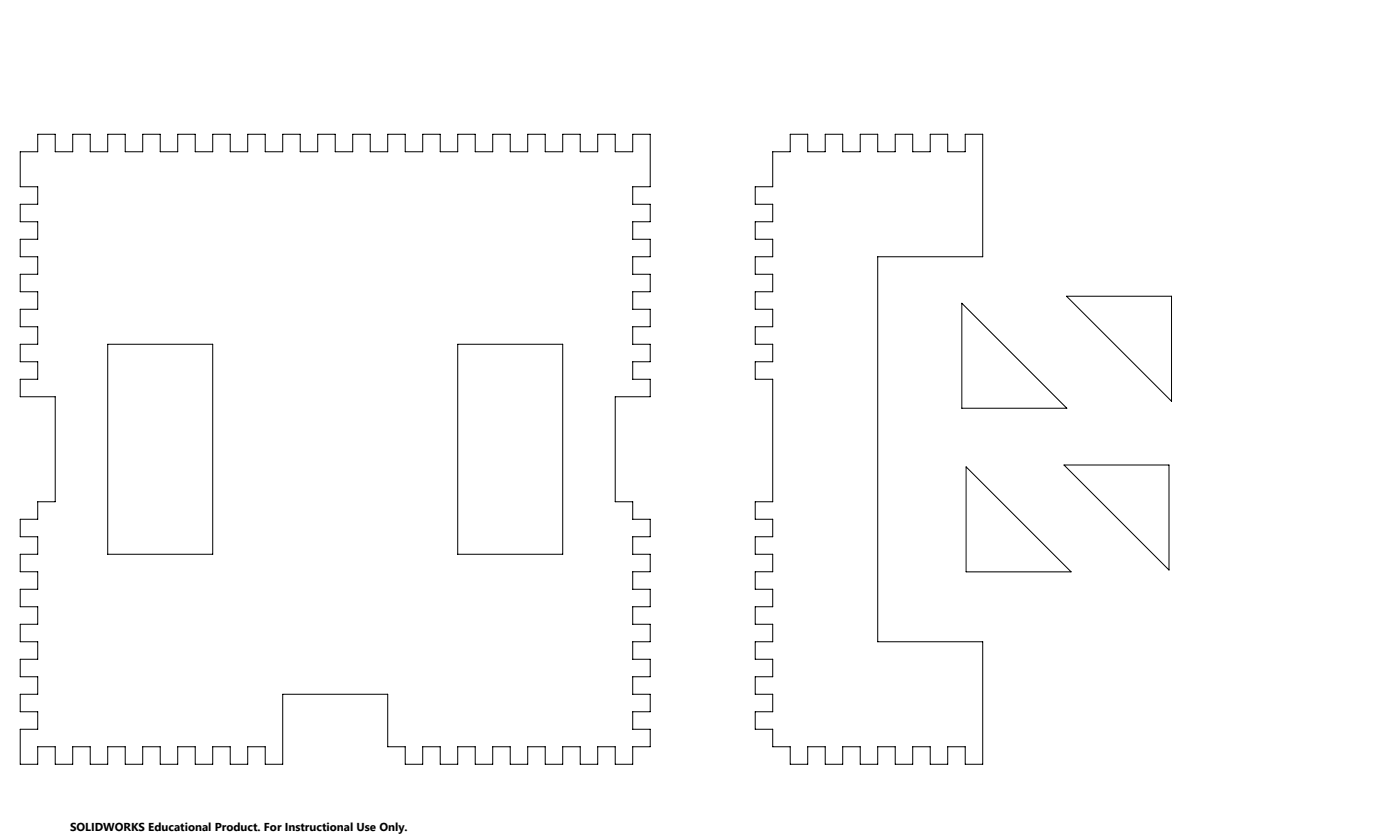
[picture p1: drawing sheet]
<svg xmlns="http://www.w3.org/2000/svg" width="508mm" height="305mm" viewBox="0 0 508 305" stroke-linecap="round" stroke-linejoin="round" font-family="sans-serif">
<defs><g id="words">
<text font-size="4.2" x="25.4" y="301.4">SOLIDWORKS Educational Product. For Instructional Use Only.</text>
</g></defs>
<path d="M7.3 55.1h6.4v-6.4h6.3v6.4h6.4v-6.4h6.3v6.4h6.4v-6.4h6.3v6.4h6.4v-6.4h6.3v6.4h6.4v-6.4h6.3v6.4h6.4v-6.4h6.3v6.4h6.4v-6.4h6.3v6.4h6.4v-6.4h6.3v6.4h6.4v-6.4h6.3v6.4h6.4v-6.4h6.3v6.4h6.4v-6.4h6.3v6.4h6.4v-6.4h6.3v6.4h6.4v-6.4h6.3v6.4h6.4v-6.4h6.3v6.4h6.4v-6.4h6.3v6.4h6.4v-6.4h6.3v6.4h6.4v-6.4h6.3v6.4h6.4v-6.4h6.3v19.1h-6.3v6.3h6.3v6.4h-6.3v6.3h6.3v6.4h-6.3v6.3h6.3v6.4h-6.3v6.3h6.3v6.4h-6.3v6.3h6.3v6.4h-6.3v6.3h6.3v6.4h-12.7v38.1h6.4v6.3h6.3v6.4h-6.3v6.3h6.3v6.4h-6.3v6.3h6.3v6.4h-6.3v6.3h6.3v6.4h-6.3v6.3h6.3v6.4h-6.3v6.3h6.3v6.4h-6.3v6.3h6.3v6.4h-6.3v6.3h-6.4v-6.3h-6.3v6.3h-6.4v-6.3h-6.3v6.3h-6.4v-6.3h-6.3v6.3h-6.4v-6.3h-6.3v6.3h-6.4v-6.3h-6.3v6.3h-6.4v-6.3h-6.3v6.3h-6.4v-6.3h-6.3v-19.1h-38.1v25.4h-6.4v-6.3h-6.3v6.3h-6.4v-6.3h-6.3v6.3h-6.4v-6.3h-6.3v6.3h-6.4v-6.3h-6.3v6.3h-6.4v-6.3h-6.3v6.3h-6.4v-6.3h-6.3v6.3h-6.4v-6.3h-6.3v6.3h-6.4v-12.7h6.4v-6.3h-6.4v-6.4h6.4v-6.3h-6.4v-6.4h6.4v-6.3h-6.4v-6.4h6.4v-6.3h-6.4v-6.4h6.4v-6.3h-6.4v-6.4h6.4v-6.3h-6.4v-6.4h6.4v-6.3h6.3v-38.1h-12.7v-6.4h6.4v-6.3h-6.4v-6.4h6.4v-6.3h-6.4v-6.4h6.4v-6.3h-6.4v-6.4h6.4v-6.3h-6.4v-6.4h6.4v-6.3h-6.4v-6.4h6.4v-6.3h-6.4zM280.4 55.1h6.3v-6.4h6.4v6.4h6.3v-6.4h6.4v6.4h6.3v-6.4h6.4v6.4h6.3v-6.4h6.4v6.4h6.3v-6.4h6.4v6.4h6.3v-6.4h6.4v44.5h-38.1v139.7h38.1v44.4h-6.4v-6.3h-6.3v6.3h-6.4v-6.3h-6.3v6.3h-6.4v-6.3h-6.3v6.3h-6.4v-6.3h-6.3v6.3h-6.4v-6.3h-6.3v6.3h-6.4v-6.3h-6.3v-6.4h-6.4v-6.3h6.4v-6.4h-6.4v-6.3h6.4v-6.4h-6.4v-6.3h6.4v-6.4h-6.4v-6.3h6.4v-6.4h-6.4v-6.3h6.4v-6.4h-6.4v-6.3h6.4v-6.4h-6.4v-6.3h6.4v-44.5h-6.4v-6.3h6.4v-6.4h-6.4v-6.3h6.4v-6.4h-6.4v-6.3h6.4v-6.4h-6.4v-6.3h6.4v-6.4h-6.4v-6.3h6.4v-6.4h-6.4v-6.3h6.4zM349 110l38.1 38.1h-38.1zM387 107.5h38.1v38.1zM39.1 124.9h38.1v76.2h-38.1zM166.1 124.9h38.1v76.2h-38.1zM350.6 169.4l38.1 38.1h-38.1zM386.1 168.7h38.1v38.1z" fill="none" stroke="#000" stroke-width=".36"/>
<use href="#words"/>
</svg>
